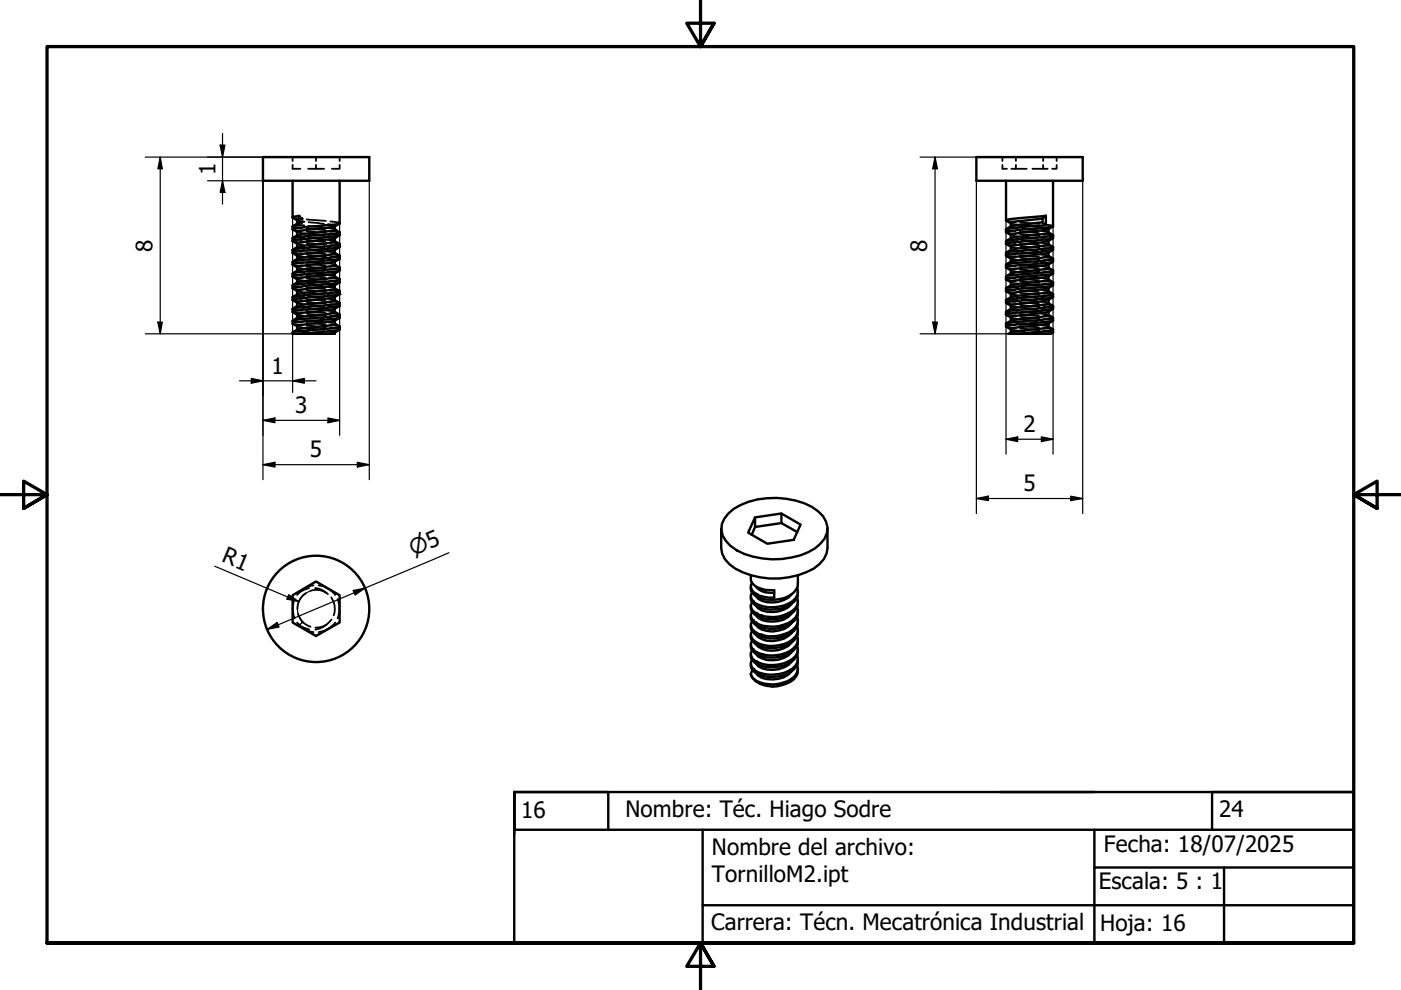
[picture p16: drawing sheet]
<svg xmlns="http://www.w3.org/2000/svg" width="297mm" height="210mm" viewBox="0 0 297 210" stroke-linecap="round" stroke-linejoin="round" font-family="sans-serif">
<defs><g id="words">
<g font-size="4.8">
<text x="45.7" y="37.1" transform="rotate(-90 45.7 37.1)">1</text>
<text x="32.3" y="53.4" transform="rotate(-90 32.3 53.4)">8</text>
<text x="196.6" y="53.4" transform="rotate(-90 196.6 53.4)">8</text>
<text x="57.6" y="79.2">1</text>
<text x="62.6" y="87.5">3</text>
<text x="217" y="91.6">2</text>
<text x="65.7" y="96.9">5</text>
<text x="217" y="104">5</text>
<text x="46.8" y="119" transform="rotate(23 46.8 119)">R1</text>
<text x="110.5" y="173.4">16</text>
<text x="132.6" y="173.2">Nombre: Téc. Hiago Sodre</text>
<text x="258.5" y="173.3">24</text>
<text x="150.9" y="181.3">Nombre del archivo:</text>
<text x="234.1" y="180.6">Fecha: 18/07/2025</text>
<text x="150.9" y="187">TornilloM2.ipt</text>
<text x="233" y="188.6">Escala: 5 : 1</text>
<text x="150.7" y="197.2">Carrera: Técn. Mecatrónica Industrial</text>
<text x="233.2" y="197.3">Hoja: 16</text>
</g>
<text font-size="4.6" x="87.6" y="117.8" transform="rotate(-23 87.6 117.8)">⌀5</text>
</g></defs>
<!-- layer: Hidden (ISO) -->
<g fill="none" stroke="#000" stroke-width=".38">
<path d="M62 33.3v.8M62 35v.8h1.7M67 35v.8h-1.7M67 33.3v.8M67 35.8h1.7M72 35v.8h-1.6M72 33.3v.8M212.5 35v.8h1M212.5 33.3v.8M214.4 35.8h3.3M215.4 33.3v.8M215.4 35v.8"/>
<path d="M221.2 35v.8h-2.3M221.2 35.8h.9M221.2 33.3v.8M224 35v.8h-.9M224 33.3v.8M62 58l.4 .2 1.6 .2M62 55.5l2 .4M62 53l.4 .2 1.6 .2M62 50.5l2 .4M62 48l2 .4M62 46.1l2.1 .4M62 48.6l2.1 .3"/>
<path d="M62 51.2l2.1 .3M62 53.6l2.1 .3M62 56l.7 .3 1.4 .1M62 58.6l2.1 .4M62 57.9h.1M63 46.6l1.6 .4M63 54.1l1.6 .4M63 59.2l1.6 .3M63 54.9v.1M63 49.9h.1M63 47.4v.1M63 46.7h.1"/>
<path d="M63 54.2h.1M63 59.2h.1M63.1 59.9v.1l1.4 .3M63.1 57.4v.2l1.4 .2M63.1 54.9l.3 .3 1.1 .1M63.1 52.4v.1l1.4 .3M63.1 49.9v.2l1.4 .2M63.1 47.4v.1l1.4 .3M63.1 49.2l1.5 .3M63.1 51.7l1.5 .3M63.1 56.7l1.5 .3M63.4 46.5h.3"/>
<path d="M63.4 45.8l.3 .1M63.7 47.2l-.3 .1M63.7 47.5l-.3 .2M63.9 47.2h.2M63.9 46.1l.2 .2M64.1 46.3v.3M64.1 46.9v.3M64.1 46.3l-.2 .1M64.1 47.2l-.2 .1M65 58.5l4 .3M65 56l4 .3M65 53.5l4 .3"/>
<path d="M65 51l4 .3M65 48.5l4 .3M65 46.5l4.1 .3M65 49.1l4.1 .3M65 51.5l4.1 .4M65 54l4.1 .4M65 56.6l4.1 .3M65 59l4.1 .3M65.3 57.9l3.3 .4M65.3 55.4l3.3 .3M65.3 52.9l3.3 .3M65.3 50.4l3.3 .3"/>
<path d="M65.3 47.9l3.3 .3M65.4 47.1l3.3 .4M65.4 49.6l3.3 .3M65.4 52.1l3.3 .3M65.4 54.6l3.3 .4M65.4 57.1l3.3 .3M65.4 59.6l3.3 .4M69.5 58.3l1.4 .3 .1 .1M69.5 55.9h.8l.7 .3M69.5 53.3l1.2 .2 .3 .2M69.5 50.8l1.4 .3 .1 .1M69.5 48.4h.8l.7 .3"/>
<path d="M69.5 47.5l1.4 .3 .1 .2M69.5 50.1l1.1 .1 .4 .3M69.5 52.5l1.4 .3 .1 .2M69.5 55l1.4 .3 .1 .2M69.5 57.6l1.1 .1 .4 .2M70 58.9l2 .3M70 56.4l2 .3M70 53.9l2 .3M70 51.4l2 .3M70 48.9l2 .3M70 47l1.7 .2 .3 .1M70 49.4l2 .4"/>
<path d="M70 52l2 .3M70 54.5l1.7 .1 .3 .2M70 56.9l2 .4M70 59.5l1.7 .2 .3 .2M213.3 58.6l2 .4M213.3 56.2l2 .3M213.3 53.6l.3 .2 1.7 .2M213.3 51.2l2 .3M213.3 48.6l.3 .2 1.7 .2M213.3 46.8l2 .3M213.3 49.2l2 .4M213.3 51.7l2 .3"/>
<path d="M213.3 54.3l2 .3M213.3 56.7l2 .4M213.3 59.3l2 .3M214.3 58.1l1.5 .4M214.3 55.5l.1 .2 1.4 .2M214.3 53l.1 .2 1.4 .2M214.3 50.5l.4 .3 1.1 .1M214.3 48l.1 .2 1.4 .2M214.3 47.3l.3 .2 1.2 .2M214.3 49.8l.1 .1 1.4 .2M214.3 52.3l.7 .2 .8 .1M214.3 54.8l.3 .2 1.2 .2"/>
<path d="M214.3 57.2l.1 .2 1.4 .2M214.3 59.9l1.5 .3M214.3 55.5v.1M216.2 59.1l4.1 .3M216.2 56.6l4.1 .3M216.2 54.1l4.1 .4M216.2 51.6l4.1 .3M216.2 49.1l4.1 .3M216.3 47.2l4 .3M216.3 49.7l4 .3M216.3 52.2l4 .3M216.3 54.6l4 .4"/>
<path d="M216.3 57.2l4 .3M216.3 59.7l4 .3M216.6 58.5l3.3 .3M216.6 56l3.3 .4M216.6 53.5l3.3 .4M216.6 51l3.3 .3M216.6 48.5l3.3 .4M216.7 47.7l3.3 .4M216.7 50.3l3.3 .3M216.7 52.7l3.3 .4M216.7 55.2l3.3 .4M216.7 57.8l3.3 .3"/>
<path d="M220.7 59l1.6 .3M220.7 56.4l1.5 .4M220.7 53.9l1.6 .4M220.7 51.5l1.5 .2M220.7 48.9l1.5 .3M220.8 48.2l1.4 .2v.2M220.8 50.6l1.4 .3v.2M220.8 53.2l1.4 .2v.2M220.8 55.7l1.4 .2v.2M220.8 58.2l1.1 .1 .3 .3M221.2 59.5l2.1 .4M221.2 57l2.1 .3"/>
<path d="M221.2 54.5l2.1 .3M221.2 52l2.1 .4M221.2 49.5l2.1 .3M221.3 47.6l1.6 .2 .4 .2M221.3 50.1l2 .4M221.3 52.6l2 .3M221.3 55.1l1.6 .2 .4 .2M221.3 57.6l2 .3M222.2 59.3h.1M222.2 54.3h.1M222.3 58.5v.1M222.3 53.5v.1"/>
<path d="M222.3 51v.1M223.2 55.5h.1M62 70.5l.4 .1M62 68l2 .4M62 65.5l.4 .2 1.6 .2M62 63l2 .4M62 60.6l2 .3M62 61.1l2.1 .3M62 63.6l2.1 .3M62 66.1l2.1 .4M62 68.6l2.1 .3M62 68h.1"/>
<path d="M62.8 70.8h.4M63 61.6l1.6 .4M63 66.6l1.6 .4M63 69.1l1.6 .4M63 69.9h.1M63 67.4v.1M63 61.7h.1M63 66.7h.1M63 69.2h.1M63.1 69.9l.3 .2 2 .3M63.1 67.3v.2l1.4 .3M63.1 64.9v.2l1.4 .2"/>
<path d="M63.1 62.4l.3 .2 1.1 .2M63.1 64.2l.7 .2 .8 .1M65 68.5l4 .3M65 65.9l4 .4M65 63.5l4 .3M65 61l4 .3M65 61.6l4.1 .3M65 64l4.1 .4M65 66.5l4.1 .3M65 69.1l4.1 .3M65.3 67.9l3.3 .3M65.3 65.4l3.3 .4"/>
<path d="M65.3 62.9l3.3 .3M65.3 60.4l3.3 .3M65.4 62.1l3.3 .4M65.4 64.6l3.3 .3M65.4 67.1l3.3 .4M65.4 69.6l3.3 .3M66.7 70.5l2.5 .3M69.5 68.3l1.5 .4M69.5 65.8l1.2 .2 .3 .2M69.5 63.3l1.5 .3M69.5 60.8l1.5 .3M69.5 60l1.4 .3 .1 .2"/>
<path d="M69.5 62.5l1.4 .3 .1 .1M69.5 65.1l1.5 .3M69.5 67.5l1.4 .3 .1 .2M69.5 70.1l1.1 .1 .4 .3M70 68.9l2 .3M70 66.4l2 .3M70 63.9l2 .3M70 61.4l2 .3M70 61.9l2 .4M70 64.5l2 .3M70 67l1.7 .2 .3 .1M70 69.4l2 .4"/>
<path d="M213.3 68.6l.3 .2 1.7 .2M213.3 66.1l2 .4M213.3 63.7l2 .3M213.3 61.1l.3 .2 1.7 .2M213.3 61.8l2 .3M213.3 64.2l2 .4M213.3 66.8l2 .3M213.3 69.3l2 .3M214.3 70.5l.1 .1M214.3 68l.1 .2 1.4 .2M214.3 65.6l.1 .1 1.4 .2M214.3 63.1l1.5 .3"/>
<path d="M214.3 60.5l.1 .2 1.4 .2M214.3 62.3l.3 .2 1.2 .1M214.3 64.9l1.5 .2M214.3 67.3l1.5 .4M214.3 69.8l.8 .2 2.1 .3M214.7 70.8h.2M216.2 69.1l4.1 .3M216.2 66.6l4.1 .4M216.2 64.1l4.1 .3M216.2 61.6l4.1 .3M216.3 62.1l4 .4M216.3 64.7l4 .3"/>
<path d="M216.3 67.2l4 .3M216.3 69.6l4 .4M216.6 68.6l3.3 .3M216.6 66l3.3 .3M216.6 63.5l3.3 .4M216.6 61l3.3 .4M216.7 60.2l3.3 .4M216.7 62.7l3.3 .4M216.7 65.2l3.3 .4M216.7 67.7l3.3 .3M218.7 70.5l2.9 .3M220.7 68.9l1.5 .4"/>
<path d="M220.7 66.5l1.6 .3M220.7 64h.9l.6 .3M220.7 61.4l1.6 .4M220.8 60.7l1.4 .2v.2M220.8 63.2l1.4 .2v.2M220.8 65.7l1.1 .1 .3 .3M220.8 68.2l1.4 .2v.2M221.2 69.5l2.1 .3M221.2 67l2.1 .3M221.2 64.6l2.1 .3M221.2 62l2.1 .3M221.3 60.1l2 .3"/>
<path d="M221.3 62.6l1.6 .2 .4 .2M221.3 65.1l2 .3M221.3 67.6l1.6 .2 .4 .2M221.3 70.1l1.6 .2 .4 .2M222.2 66.8h.1M222.2 61.8h.1M223.2 60.5h.1M62.5 127a4.9 4.9 0 0 0 0 4.1M63 132a4.7 4.7 0 0 0 3.5 2M63.2 132.3l.6 .5 1.7 .6M63.2 130.1l.9 1.8M63.7 132.3l-.3 .3"/>
<path d="M64.1 131.9l.7 .5 1 .5M64.1 131.9l-.2 .2M64.8 125.8a3.9 3.9 0 0 0-1.7 3.3M65.5 124.7l-.9 .3-1.4 .8M65.7 125.3a3.7 3.7 0 0 1 3.8 .7M66.5 124.1a4.7 4.7 0 0 0-3.5 2M66.8 124.7a3.8 3.8 0 0 1 2.4 1M67.6 124.1a4.9 4.9 0 0 1 3.5 2M69.2 132.4a4.8 4.8 0 0 1-2.3 1.1M70.2 126.7a4.2 4.2 0 0 1 .5 3.8M70.3 131.4a3.8 3.8 0 0 1-3.4 1.7M71.1 132a4.9 4.9 0 0 1-3.5 2"/>
<path d="M71.6 127a5 5 0 0 1 0 4.1"/>
</g>
<g fill="#000">
<circle cx="62" cy="46.1" r=".19"/>
<circle cx="62" cy="48.5" r=".19"/>
<circle cx="62" cy="51.1" r=".19"/>
<circle cx="63" cy="59.9" r=".19"/>
<circle cx="63" cy="57.4" r=".19"/>
<circle cx="63" cy="52.4" r=".19"/>
<circle cx="71" cy="56.2" r=".19"/>
<circle cx="71" cy="48" r=".19"/>
<circle cx="71" cy="52.9" r=".19"/>
<circle cx="71" cy="48.6" r=".19"/>
<circle cx="71" cy="48.7" r=".19"/>
<circle cx="71" cy="53" r=".19"/>
<circle cx="71" cy="57.9" r=".19"/>
<circle cx="71" cy="55.4" r=".19"/>
<circle cx="71" cy="50.5" r=".19"/>
<circle cx="71" cy="50.4" r=".19"/>
<circle cx="71" cy="47.9" r=".19"/>
<circle cx="71" cy="58.6" r=".19"/>
<circle cx="71" cy="56.1" r=".19"/>
<circle cx="71" cy="53.6" r=".19"/>
<circle cx="71" cy="51.2" r=".19"/>
<circle cx="72" cy="51.8" r=".19"/>
<circle cx="72" cy="56.7" r=".19"/>
<circle cx="72" cy="59.3" r=".19"/>
<circle cx="72" cy="54.3" r=".19"/>
<circle cx="213.3" cy="49.2" r=".19"/>
<circle cx="213.3" cy="59.2" r=".19"/>
<circle cx="213.3" cy="51.1" r=".19"/>
<circle cx="213.3" cy="54.2" r=".19"/>
<circle cx="213.3" cy="56.7" r=".19"/>
<circle cx="213.4" cy="51.1" r=".19"/>
<circle cx="214.3" cy="48" r=".19"/>
<circle cx="214.3" cy="49.8" r=".19"/>
<circle cx="214.3" cy="52.4" r=".19"/>
<circle cx="214.3" cy="53.1" r=".19"/>
<circle cx="214.3" cy="50.5" r=".19"/>
<circle cx="214.3" cy="47.3" r=".19"/>
<circle cx="214.3" cy="52.3" r=".19"/>
<circle cx="214.3" cy="54.8" r=".19"/>
<circle cx="214.3" cy="57.3" r=".19"/>
<circle cx="214.3" cy="50.6" r=".19"/>
<circle cx="222.3" cy="56.7" r=".19"/>
<circle cx="222.3" cy="56" r=".19"/>
<circle cx="222.3" cy="48.5" r=".19"/>
<circle cx="223.3" cy="57.4" r=".19"/>
<circle cx="223.3" cy="49.9" r=".19"/>
<circle cx="223.3" cy="52.4" r=".19"/>
<circle cx="62" cy="63.6" r=".19"/>
<circle cx="62" cy="63" r=".19"/>
<circle cx="62" cy="68.6" r=".19"/>
<circle cx="62" cy="61.1" r=".19"/>
<circle cx="62" cy="66.1" r=".19"/>
<circle cx="62.1" cy="63" r=".19"/>
<circle cx="63" cy="62.4" r=".19"/>
<circle cx="63" cy="62.5" r=".19"/>
<circle cx="63" cy="64.9" r=".19"/>
<circle cx="63.1" cy="64.2" r=".19"/>
<circle cx="71" cy="67.9" r=".19"/>
<circle cx="71" cy="68" r=".19"/>
<circle cx="71" cy="63" r=".19"/>
<circle cx="71" cy="68.6" r=".19"/>
<circle cx="71" cy="68.7" r=".19"/>
<circle cx="71" cy="70.5" r=".19"/>
<circle cx="71" cy="70.4" r=".19"/>
<circle cx="71" cy="60.4" r=".19"/>
<circle cx="71" cy="66.1" r=".19"/>
<circle cx="71.9" cy="62.4" r=".19"/>
<circle cx="72" cy="69.3" r=".19"/>
<circle cx="72" cy="62.4" r=".19"/>
<circle cx="72" cy="64.3" r=".19"/>
<circle cx="213.3" cy="68.6" r=".19"/>
<circle cx="213.3" cy="66.7" r=".19"/>
<circle cx="213.3" cy="61.7" r=".19"/>
<circle cx="213.4" cy="68.6" r=".19"/>
<circle cx="214.3" cy="70.6" r=".19"/>
<circle cx="214.3" cy="70.5" r=".19"/>
<circle cx="214.3" cy="68" r=".19"/>
<circle cx="214.3" cy="69.8" r=".19"/>
<circle cx="214.3" cy="60.6" r=".19"/>
<circle cx="214.3" cy="62.3" r=".19"/>
<circle cx="222.3" cy="64.2" r=".19"/>
<circle cx="222.3" cy="68.6" r=".19"/>
<circle cx="222.3" cy="66" r=".19"/>
<circle cx="222.3" cy="66.1" r=".19"/>
<circle cx="222.3" cy="63.5" r=".19"/>
<circle cx="222.3" cy="61.1" r=".19"/>
<circle cx="223.3" cy="64.9" r=".19"/>
<circle cx="223.3" cy="67.4" r=".19"/>
<circle cx="223.3" cy="69.9" r=".19"/>
<circle cx="223.3" cy="62.4" r=".19"/>
</g>
<!-- layer: Visible (ISO) -->
<g fill="none" stroke="#000" stroke-width=".51">
<path d="M55.8 33.3h22.5v5h-22.5zM62 38.3v7.8M72 38.3v9l-.9 .3-7.9 .7-1.2 .2 1 .7M207 33.3h22.6v5h-22.6zM213.3 38.3v8.4M223.3 38.3v9.7M62 53v.6M63 46.7l-1-.7 1.4-.2v1.9l-1.3 .2-.1 .6M63 49.2v.7M63 51.7v.7M63 56.7v.7M63.4 46.5l-.4 .1v.8"/>
<path d="M63.4 47.3l-1.4 .7M71 58.6l1 .7-2.7 .4-6.9 .7h-.3l-.1 .7M71 53.6l1 .7-1.8 .3-7.8 .7-.4 .2v.5M71 51.2l1 .5a13 13 0 0 1-4.6 .7l-3.8 .3-1.6 .3M71 57.9v.8l-.3 .1-6.7 .9a3 3 0 0 0-2 .8M71 56.2a10.2 10.2 0 0 1-3.6 .6l-3.4 .4a3.1 3.1 0 0 0-1.9 .7M71 52.9v.8a20.3 20.3 0 0 1-5.1 .8l-2.3 .2-1.6 .8M71 50.5v.7l-.3 .1-6.7 .9a3 3 0 0 0-2 .8M71 48.7l-.6 .2-3.8 .5a8 8 0 0 0-4.6 1.1M71 50.5l-.5 .1-3.8 .5a9.9 9.9 0 0 0-3.7 .6M71 57.9l-.5 .2-3.8 .5a9.9 9.9 0 0 0-3.7 .6v.7M71 47.9v.8"/>
<path d="M71 55.4v.8M71 56.2l1 .5M71 48.7l1 .5M72 56.7l-.6 .3-8.5 .8-.8 .1-.1 .7M72 49.2l-1.1 .4-8 .7-.8 .2-.1 .6M72 49.2v.6l-.4 .2-8.4 .8-1.2 .2 1 .7M72 51.8l-.1 .6-.3 .1-6.9 .6-2.7 .5 1 .6M72 54.3l-.1 .6-.8 .2-7.9 .7-1.2 .2 1 .7M72 56.7v.6l-.4 .2-7.7 .7-1.9 .3 1 .7M72 59.9l-1.6 .3-5.7 .4-2.7 .5 1 .6M72 47.4a6.9 6.9 0 0 1-3.9 1l-2.8 .3-2 .3-.3 .2M72 52.4a4.8 4.8 0 0 1-3.2 .9l-5.5 .7-.3 .1v.8"/>
<path d="M72 54.9a6.9 6.9 0 0 1-3.9 1l-4.5 .5-.6 .3M72 59.9a5.4 5.4 0 0 1-3.2 1l-5.5 .6-.3 .1v.8M72 59.3v.6M72 49.9l-1 .6M72 57.4l-1 .5M213.3 48.6v.6M213.3 51.7l1 .6M214.3 52.3v.8M214.3 59.8v.8M214.3 58l-1 .6M214.3 50.5l-.9 .6M221 47.2l-4.9 .5a4.8 4.8 0 0 0-2.8 .9"/>
<path d="M221 46.3l-4.3 .5a4.5 4.5 0 0 0-2.4 .5v.7M221 46.3v.9M221 47.2l.7 .5M221.7 47.7l-6.6 .6-1.8 .3M221.7 45.8l-5.7 .5a4.7 4.7 0 0 0-2.7 .5l1 .5M221.7 45.8v1.9M221.7 45.8l-.7 .5M222.3 59.3l1 .6a13 13 0 0 1-4.7 .6l-3.7 .3-1.6 .3M222.3 56.8l1 .6-1.2 .3-8.4 .8-.4 .1v.6M222.3 54.3l1 .6a48.2 48.2 0 0 1-8.4 .9l-1.5 .2-.1 .7M222.3 51.8l1 .6-1.2 .3-7.9 .7-.8 .2-.1 .6M222.3 49.3l1 .6-1.9 .4-7.7 .7-.4 .2v.5"/>
<path d="M222.3 58.6v.7l-.3 .2-6.7 .8a3 3 0 0 0-2 .8M222.3 56.8l-.6 .3-6.4 .7-1 .2M222.3 53.6v.7l-.3 .2-6.7 .8a3 3 0 0 0-2 .8M222.3 51.8l-.6 .2-6.4 .8a3.4 3.4 0 0 0-2 .8M222.3 49.3a9.9 9.9 0 0 1-3.7 .6l-3.8 .4-.5 .2M222.3 48.5v.8M222.3 51.1v.7M222.3 56v.8M223.2 55.5a5.6 5.6 0 0 1-3.1 1l-5.5 .6-.3 .1v.8M223.3 48l-1.6 .3-5.7 .4-2.7 .5 1 .6M223.3 49.9l-.1 .6-.8 .2-8 .7-1.1 .3M223.3 52.4l-.1 .7-4.3 .4a23.6 23.6 0 0 0-5.6 .7l1 .6"/>
<path d="M223.3 54.9l-.1 .6-.8 .2-4.5 .4a13 13 0 0 0-4.6 .6l1 .6M223.3 57.4v.5l-.4 .2-8.5 .8-1.1 .3v.1l1 .5M223.3 59.9l-.1 .7h-.3l-6.9 .6-2.7 .5 1 .6M223.3 48a4.8 4.8 0 0 1-3.2 .9l-5.5 .7-.3 .2v.7M223.3 50.5a8 8 0 0 1-4.6 1.1l-3.8 .4-.6 .3M223.3 53a5.7 5.7 0 0 1-3.9 1l-1.5 .2a9 9 0 0 0-3.6 .6v.7M223.3 58a8 8 0 0 1-4.6 1.1l-.8 .1a9 9 0 0 0-3.6 .6M62 63.6l1 .6M63 64.2v.7M71 68.7l1 .5v.1l-1.1 .3-8 .7-.9 .2v.3h1.2M71 66.1l1 .7a48.2 48.2 0 0 1-8.4 .9l-1.5 .2-.1 .7M71 63.7l1 .6-1.1 .3-8 .6-.8 .2-.1 .7"/>
<path d="M71 61.2l1 .5v.1l-1.8 .3-7.8 .7-.4 .2v.6M71 70.5v.3h-7.8M71 68.7l-.6 .2-3.8 .5a8 8 0 0 0-4.6 1.1M71 65.4v.8a20.3 20.3 0 0 1-5.1 .8l-1.9 .2a2.78 2.78 0 0 0-1.9 .8M71 63.7a10.2 10.2 0 0 1-3.6 .6l-3.4 .4a3.4 3.4 0 0 0-2 .7M71 61.2a20.3 20.3 0 0 1-5.1 .7l-2.3 .3-1.5 .8M71 63l-1 .2-6.4 .7-.6 .3M71 65.4l-.5 .2-3.8 .5a9.9 9.9 0 0 0-3.7 .5v.8M71 70.5l-1.8 .3M71 60.4v.8M71 63v.7M71 67.9v.8"/>
<path d="M71.9 62.4l-.9 .6M72 61.8l-.1 .6-.8 .2-7.9 .7-1.2 .3M72 64.3l-.1 .6-4.2 .5a23.6 23.6 0 0 0-5.7 .7l1 .6M72 66.8l-.1 .6-.8 .2-4.4 .4a13 13 0 0 0-4.7 .6l1 .6M72 69.3v.5a61.4 61.4 0 0 1-8.8 1M72 67.4a6.1 6.1 0 0 1-3.2 1l-5.5 .6-.3 .1v.8M72 64.9l-1 .5M72 69.9l-1 .6M213.3 61.1v.6M214.3 70.5l-.5 .3h9l.5-.3M214.3 64.8v.7M214.3 67.3v.7"/>
<path d="M214.3 65.5l-1 .6M214.3 63l-1 .6M222.3 69.3l1 .6-2 .4-6.2 .5M222.3 66.8l1 .6-2.7 .5-6.9 .6-.4 .1v.6M222.3 61.8l1 .6a43.6 43.6 0 0 1-7.6 .8l-2.3 .3-.1 .7M222.3 69.3a9.9 9.9 0 0 1-3.7 .6l-3.8 .4-.5 .2M222.3 66.1v.7l-.3 .2-6.7 .8a2.77 2.77 0 0 0-1.9 .8M222.3 64.3l-.6 .3-6.4 .6-1 .3M222.3 61.1v.7a9.9 9.9 0 0 1-3.7 .6l-3.8 .4-.5 .2M222.3 63.5v.8M222.3 68.6v.7M222.3 64.3l1 .6"/>
<path d="M223.2 60.5a4.5 4.5 0 0 1-3.1 .9l-5.5 .7-.3 .2v.7M223.3 64.9l-1.2 .3-7.9 .7-.8 .2-.1 .6M223.3 62.4l-.1 .6-.8 .2-8 .7-1.1 .3 1 .6M223.3 64.9v.5l-.4 .2-7.8 .7-1.8 .3v.2l1 .5M223.3 68l-1.6 .3-5.7 .4-2.7 .5 1 .6M223.3 69.9v.6l-.5 .1-1.3 .2M223.3 63a6.9 6.9 0 0 1-3.9 1l-1.5 .2a10.2 10.2 0 0 0-3.6 .6M223.3 65.5a8 8 0 0 1-4.6 1.1l-.8 .1a9 9 0 0 0-3.6 .6M223.3 68a4.8 4.8 0 0 1-3.2 .9l-5.5 .7-.3 .2v.7M223.3 67.4v.6M152.9 112v4.2a5.4 5.4 0 0 0 3 4.4 17.3 17.3 0 0 0 16.6 0 5.5 5.5 0 0 0 3-4.4v-4.2M154.4 108.9a12.5 12.5 0 0 1 8.2-3.3 15.7 15.7 0 0 1 10.9 2.8 4.2 4.2 0 0 1 .5 6.8 11.3 11.3 0 0 1-6.2 3 17.6 17.6 0 0 1-11.6-1.5 5.9 5.9 0 0 1-3.2-4.3v-1.2l.5-1.2z"/>
<path d="M160.1 109.7l5.6-.8 4 2.3-1.4 3.3-5.6 .8-4.1-2.4zM160.1 109.7v2l5.6-.8M160.1 111.7l-.7 1.7M165.7 108.9v2l3.3 1.9M62 126.2l5-2.9 5 2.9v5.8l-5 2.8-5-2.8zM159.2 122a2.46 2.46 0 0 0 2.2 2.8l.8 .3h1.9v1.6a6.1 6.1 0 0 1-4.5-1.4l-.3-.6-.1-.6 .2-.6M160.3 124.4a4.3 4.3 0 0 0 3.8 1.3M167.8 138.3a5.8 5.8 0 0 1-7 .9l-.5-.5M167.8 136.2a5.5 5.5 0 0 1-7.5 .4M167.8 134.2a5.5 5.5 0 0 1-7.5 .4M167.8 132.1a5.8 5.8 0 0 1-7 1l-.5-.6M167.8 130.1a5.8 5.8 0 0 1-7 .9l-.5-.5"/>
<path d="M167.8 128.1a5.8 5.8 0 0 1-7 .9l-.5-.6M167.8 126a5.8 5.8 0 0 1-7 1l-.5-.6M169 138.8a2.59 2.59 0 0 1-1.7 3.4 7.9 7.9 0 0 1-7.2-.1 1.64 1.64 0 0 1-.7-2.2M169 136.8a2.62 2.62 0 0 1-1.7 3.4 7.1 7.1 0 0 1-7.8-.6l-.3-1.2 .2-.6M169 134.8a2.31 2.31 0 0 1-.9 2.8 7.6 7.6 0 0 1-8 .5 1.64 1.64 0 0 1-.7-2.3M169 132.8a2.31 2.31 0 0 1-.9 2.7 7.4 7.4 0 0 1-8 .5 1.58 1.58 0 0 1-.7-2.2M169 130.7a2.31 2.31 0 0 1-.9 2.8 7.4 7.4 0 0 1-8 .5 1.58 1.58 0 0 1-.7-2.3M169 128.7a2.31 2.31 0 0 1-.9 2.8 7.4 7.4 0 0 1-8 .4 1.58 1.58 0 0 1-.7-2.2M169 126.6a2.59 2.59 0 0 1-1.7 3.4 7.4 7.4 0 0 1-7.2-.1 1.58 1.58 0 0 1-.7-2.2M169 124.6a2.59 2.59 0 0 1-1.7 3.3 7.1 7.1 0 0 1-7.8-.5l-.3-1.3 .2-.5M169.2 122v1.8a3.7 3.7 0 0 1-3.1 3 6.6 6.6 0 0 1-6.5-1l-.3-.5-.1-.9M169.2 125.4a3.2 3.2 0 0 1-2.3 3.2 7.3 7.3 0 0 1-6.9-.4 1.68 1.68 0 0 1-.8-1.8"/>
<path d="M169.2 127.4a3.2 3.2 0 0 1-2.3 3.2 7 7 0 0 1-7.3-.7l-.3-.5-.1-1M169.2 129.5a3.1 3.1 0 0 1-2.3 3.1 7.6 7.6 0 0 1-6.9-.2 1.82 1.82 0 0 1-.8-1.9M169.2 131.5a3.1 3.1 0 0 1-2.3 3.2 7.6 7.6 0 0 1-6.9-.3 1.78 1.78 0 0 1-.8-1.8M169.2 133.6a3.1 3.1 0 0 1-2.3 3.1 7.6 7.6 0 0 1-6.9-.3 1.82 1.82 0 0 1-.8-1.9M169.2 135.6a3.1 3.1 0 0 1-2.3 3.1 7.6 7.6 0 0 1-6.9-.2 1.68 1.68 0 0 1-.8-1.9M169.2 137.6a3.2 3.2 0 0 1-2.3 3.2 7.8 7.8 0 0 1-6.9-.3 1.68 1.68 0 0 1-.8-1.8M169.2 139.7a3.2 3.2 0 0 1-2.3 3.1 7.3 7.3 0 0 1-6.9-.3 1.68 1.68 0 0 1-.8-1.8M159.5 142.1l-.3 .9M167.8 142.3a5.8 5.8 0 0 1-7 1l-.5-.6M167.8 140.3a5.8 5.8 0 0 1-7 1l-.5-.6M169 140.9a2.94 2.94 0 0 1-2.1 3.5 7.4 7.4 0 0 1-7.1-.5l-.4-.4-.2-.5M169.2 141.7a3.1 3.1 0 0 1-2.4 3.2 6.3 6.3 0 0 1-7.3-1.2l-.3-.7"/>
<circle cx="67" cy="129.1" r="11.3"/>
</g>
<g fill="#000">
<circle cx="159.6" cy="131.5" r=".25"/>
<circle cx="159.6" cy="137.6" r=".25"/>
<circle cx="159.6" cy="127.4" r=".25"/>
<circle cx="160.2" cy="130" r=".25"/>
<circle cx="160.2" cy="125.9" r=".25"/>
<circle cx="160.2" cy="132" r=".25"/>
<circle cx="160.5" cy="130.1" r=".25"/>
<circle cx="160.5" cy="126.1" r=".25"/>
<circle cx="161.3" cy="126.4" r=".25"/>
<circle cx="161.3" cy="134.5" r=".25"/>
<circle cx="161.3" cy="130.5" r=".25"/>
<circle cx="161.6" cy="134.7" r=".25"/>
<circle cx="161.6" cy="138.7" r=".25"/>
<circle cx="161.6" cy="130.6" r=".25"/>
<circle cx="165.7" cy="132.6" r=".25"/>
<circle cx="165.7" cy="136.7" r=".25"/>
<circle cx="166.1" cy="138.7" r=".25"/>
<circle cx="166.1" cy="130.5" r=".25"/>
<circle cx="166.1" cy="136.6" r=".25"/>
<circle cx="166.1" cy="134.5" r=".25"/>
<circle cx="167.4" cy="131.9" r=".25"/>
<circle cx="167.4" cy="136" r=".25"/>
<circle cx="167.4" cy="127.9" r=".25"/>
<circle cx="167.4" cy="138.1" r=".25"/>
<circle cx="168.1" cy="131.4" r=".25"/>
<circle cx="168.1" cy="129.4" r=".25"/>
<circle cx="168.1" cy="139.6" r=".25"/>
<circle cx="168.1" cy="135.5" r=".25"/>
<circle cx="168.9" cy="126.4" r=".25"/>
<circle cx="168.9" cy="134.5" r=".25"/>
<circle cx="168.9" cy="130.5" r=".25"/>
<circle cx="168.9" cy="136.6" r=".25"/>
<circle cx="159.7" cy="141.8" r=".25"/>
<circle cx="160.2" cy="140.2" r=".25"/>
<circle cx="160.5" cy="140.4" r=".25"/>
<circle cx="167.4" cy="142.1" r=".25"/>
<circle cx="168.9" cy="140.7" r=".25"/>
</g>
<!-- layer: Border (ISO) -->
<path d="M148.5 -.1v10l-2.9-5h5.8l-2.9 5 2.9-5M0 104.9h10l-5-2.9v5.8l5-2.9-5 2.9M297 104.9h-10l5-2.9v5.8l-5-2.9 5 2.9M10 199.9v-190h277v190h-277h277M151.4 204.9l-2.9-5 2.9 5h-5.8l2.9-5v10" fill="none" stroke="#000" stroke-width=".7"/>
<!-- layer: Title (ISO) -->
<path d="M109 167.9h20v8M109 167.9h178v32h-178zM149 175.9v24h-40M212 167.9h20M232 175.9v24h55M287 167.9h-30v8M287 175.9h-178v-8v8.9M232 183.9h55v8h-138M259.5 183.9v16M287 199.9h-27.5h27.5M287 191.9v8" fill="none" stroke="#000" stroke-width=".51"/>
<!-- layer: Dimension (ISO) -->
<g fill="none" stroke="#000" stroke-width=".25">
<path d="M30.8 33.3h25M34 33.3l.4 2.5h-.9zM34 33.3v37.5M44 38.3h11.8v63.4M46.7 30.8h1l-.5 2.5zM47.2 38.3l.5 2.5h-1zM47.2 28.3v15M78.3 38.3v63.4M195.1 33.3h11.9M198.2 33.3l.6 2.5h-1.1zM198.2 33.3v37.5M207 38.3v70.6"/>
<path d="M229.6 38.3v70.6M62 46.1v37.1M72 47.3v45M213.3 46.7v49.6M223.3 48v48.3M30.8 70.8h32.4M33.5 68.3h.9l-.4 2.5zM195.1 70.8h20M197.7 68.3h1.1l-.6 2.5zM50.8 80.7h16.2M53.3 80.2l2.5 .5-2.5 .6zM55.8 89.1l2.5-.5v1z"/>
<path d="M55.8 98.5l2.5-.5v1zM55.8 89.1h16.2M55.8 98.5h22.5M62 80.7l2.5-.5v1.1zM69.5 88.6l2.5 .5-2.5 .5zM75.8 98l2.5 .5-2.5 .5zM213.3 93.1l2.5-.5v1zM213.3 93.1h10M220.8 92.6l2.5 .5-2.5 .5zM95.2 117.2l-38.6 16.2M207 105.7l2.5-.5v.9zM207 105.7h22.6"/>
<path d="M227 105.2l2.6 .5-2.6 .4zM45.5 120.1l17.8 7.4M56.6 133.4l2.1-1.4 .5 .9zM61.2 126.1l2.1 1.4-2.5-.5zM65.6 125.4a4 4 0 0 0-1.4 6.5M74.9 125.2l2.5-.5-2.1 1.4z"/>
</g>
<g fill="#000">
<path d="M34 33.3l.4 2.5h-.9zM46.7 30.8h1l-.5 2.5zM198.2 33.3l.6 2.5h-1.1zM47.2 38.3l.5 2.5h-1zM33.5 68.3h.9l-.4 2.5zM197.7 68.3h1.1l-.6 2.5zM53.3 80.2l2.5 .5-2.5 .6zM55.8 89.1l2.5-.5v1zM55.8 98.5l2.5-.5v1zM62 80.7l2.5-.5v1.1zM69.5 88.6l2.5 .5-2.5 .5zM75.8 98l2.5 .5-2.5 .5z"/>
<path d="M213.3 93.1l2.5-.5v1zM220.8 92.6l2.5 .5-2.5 .5zM207 105.7l2.5-.5v.9zM227 105.2l2.6 .5-2.6 .4zM56.6 133.4l2.1-1.4 .5 .9zM61.2 126.1l2.1 1.4-2.5-.5zM74.9 125.2l2.5-.5-2.1 1.4z"/>
</g>
<use href="#words"/>
</svg>
